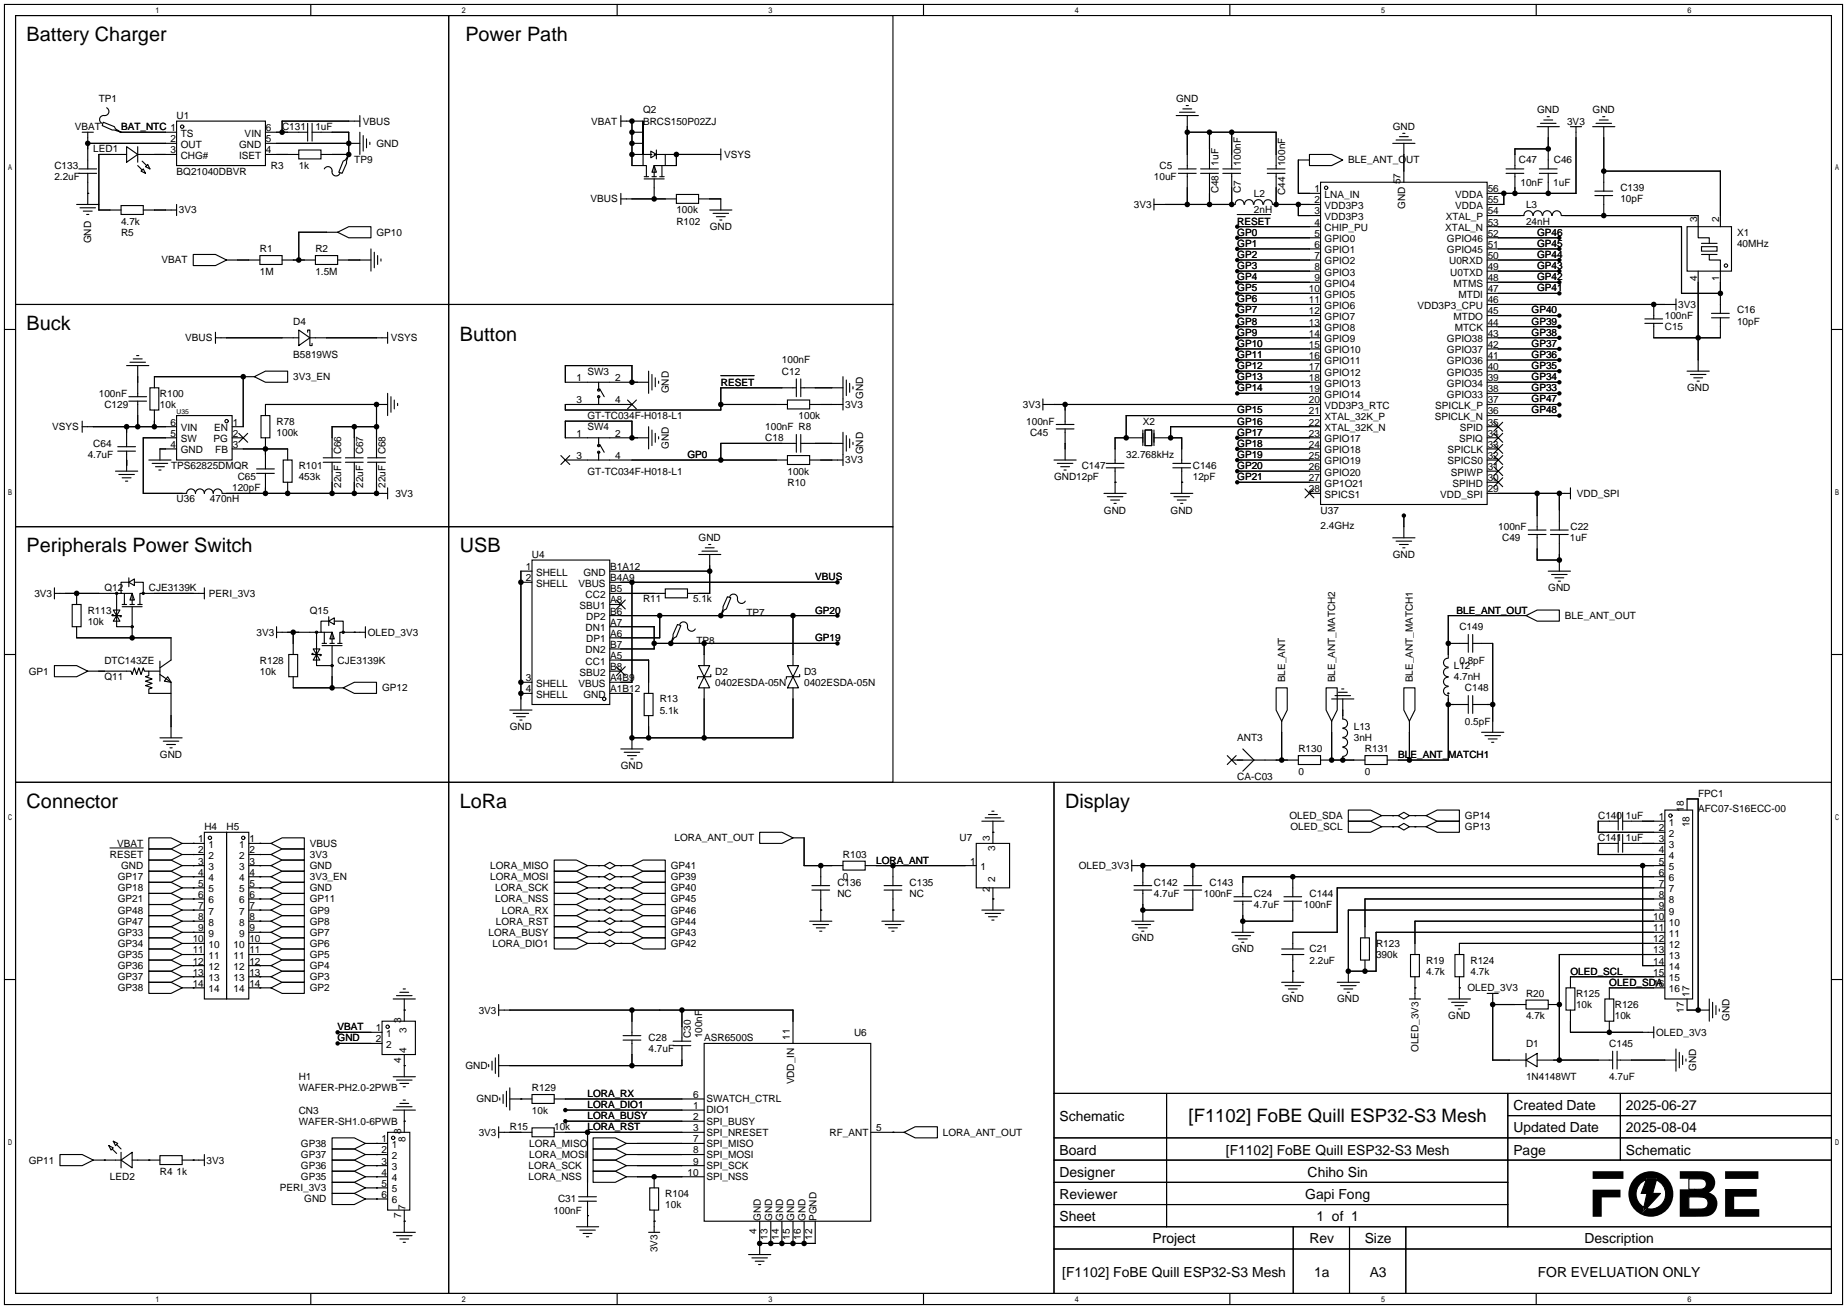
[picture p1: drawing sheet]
<svg xmlns="http://www.w3.org/2000/svg" width="422mm" height="299mm" viewBox="0 0 422 299" stroke-linecap="round" stroke-linejoin="round" font-family="sans-serif">
<defs><g id="words">
<g font-size="4.5">
<text x="6.1" y="9.4">Battery Charger</text>
<text x="106.4" y="9.4">Power Path</text>
<text x="6.1" y="75.4">Buck</text>
<text x="105.2" y="77.9">Button</text>
<text x="6.1" y="126.2">Peripherals Power Switch</text>
<text x="105.2" y="126.2">USB</text>
<text x="6.1" y="184.6">Connector</text>
<text x="105.2" y="184.6">LoRa</text>
<text x="243.6" y="184.6">Display</text>
</g>
<text font-size="4.2" x="271.8" y="256.5">[F1102] FoBE Quill ESP32-S3 Mesh</text>
<g font-size="3.2">
<text x="242.3" y="256.3">Schematic</text>
<text x="346.1" y="253.7">Created Date</text>
<text x="371.8" y="253.7">2025-06-27</text>
<text x="242.3" y="263.9">Board</text>
<text x="280.3" y="263.9">[F1102] FoBE Quill ESP32-S3 Mesh</text>
<text x="346.1" y="258.8">Updated Date</text>
<text x="346.1" y="263.9">Page</text>
<text x="371.8" y="258.8">2025-08-04</text>
<text x="371.8" y="263.9">Schematic</text>
<text x="242.3" y="269">Designer</text>
<text x="299.1" y="269">Chiho Sin</text>
<text x="242.3" y="274.1">Reviewer</text>
<text x="298.5" y="274.1">Gapi Fong</text>
<text x="242.3" y="279.1">Sheet</text>
<text x="301.1" y="279.1">1 of 1</text>
<text x="263.6" y="284.2">Project</text>
<text x="299.5" y="284.2">Rev</text>
<text x="312.1" y="284.2">Size</text>
<text x="362.4" y="284.2">Description</text>
<text x="242.9" y="291.8">[F1102] FoBE Quill ESP32-S3 Mesh</text>
<text x="300.6" y="291.8">1a</text>
<text x="313.2" y="291.8">A3</text>
<text x="351.7" y="291.8">FOR EVELUATION ONLY</text>
</g>
<g font-size="2.3">
<text x="22.6" y="23.4">TP1</text>
<text x="269" y="23.4">GND</text>
<text x="17.1" y="29.7">VBAT</text>
<text x="27.7" y="29.7">BAT_NTC 1</text>
<text x="40.4" y="27.2">U1</text>
<text x="60.8" y="30">6</text>
<text x="64.5" y="29.7">C131</text>
<text x="72.1" y="29.7">1uF</text>
<text x="83" y="28.5">VBUS</text>
<text x="135.2" y="28.5">VBAT</text>
<text x="147.1" y="25.9">Q2</text>
<text x="147.1" y="28.5">BRCS150P02ZJ</text>
<text x="318.5" y="29.7">GND</text>
<text x="351.5" y="25.9">GND</text>
<text x="358.4" y="28.5">3V3</text>
<text x="364.2" y="25.9">GND</text>
<text x="21.3" y="34.8">LED1</text>
<text x="39" y="32.5">2</text>
<text x="39" y="35.1">3</text>
<text x="41.3" y="31.2">TS</text>
<text x="41.3" y="33.8">OUT</text>
<text x="54.7" y="33.8">GND</text>
<text x="56" y="31.2">VIN</text>
<text x="60.8" y="35.1">4</text>
<text x="60.8" y="32.5">5</text>
<text x="86.1" y="33.6">GND</text>
<text x="12.4" y="38.6">C133</text>
<text x="12.4" y="41.2">2.2uF</text>
<text x="40.4" y="39.9">BQ21040DBVR</text>
<text x="41.3" y="36.3">CHG#</text>
<text x="54.7" y="36.3">ISET</text>
<text x="62" y="38.6">R3</text>
<text x="68.3" y="38.6">1k</text>
<text x="81" y="37.4">TP9</text>
<text x="165.6" y="36.1">VSYS</text>
<text x="263.9" y="41.2">10uF</text>
<text x="265.2" y="38.6">C5</text>
<text x="278.7" y="37.8" transform="rotate(-90 278.7 37.8)">1uF</text>
<text x="283.7" y="37.8" transform="rotate(-90 283.7 37.8)">100nF</text>
<text x="293.9" y="38" transform="rotate(-90 293.9 38)">100nF</text>
<text x="308.4" y="37.4">BLE_ANT_OUT</text>
<text x="347.3" y="37.4">C47</text>
<text x="355.3" y="37.4">C46</text>
<text x="135.1" y="46.3">VBUS</text>
<text x="259.3" y="47.5">3V3</text>
<text x="278.7" y="44.2" transform="rotate(-90 278.7 44.2)">C48</text>
<text x="283.7" y="44.2" transform="rotate(-90 283.7 44.2)">C7</text>
<text x="286.8" y="45">L2</text>
<text x="293.9" y="44.6" transform="rotate(-90 293.9 44.6)">C44</text>
<text x="300.6" y="43.9">1</text>
<text x="300.6" y="46.5">2</text>
<text x="302.9" y="45.2">LNA_IN</text>
<text x="302.9" y="47.8">VDD3P3</text>
<text x="320.3" y="42.1" transform="rotate(-90 320.3 42.1)">57</text>
<text x="321.3" y="47.7" transform="rotate(-90 321.3 47.7)">GND</text>
<text x="332.8" y="47.8">VDDA</text>
<text x="332.8" y="45.2">VDDA</text>
<text x="340.2" y="46.5">55</text>
<text x="340.2" y="43.9">56</text>
<text x="347.7" y="42.4">10nF</text>
<text x="349" y="47.5">L3</text>
<text x="355.2" y="42.4">1uF</text>
<text x="370.6" y="43.7">C139</text>
<text x="370.6" y="46.3">10pF</text>
<text x="27.7" y="53.9">R5</text>
<text x="27.7" y="51.3">4.7k</text>
<text x="40.9" y="48.8">3V3</text>
<text x="86.1" y="53.9">GP10</text>
<text x="154.7" y="51.3">R102</text>
<text x="154.7" y="48.8">100k</text>
<text x="162.3" y="52.6">GND</text>
<text x="283" y="51.3">RESET</text>
<text x="283" y="53.9">GP0</text>
<text x="286.8" y="48.8">2nH</text>
<text x="300.6" y="49">3</text>
<text x="300.6" y="51.6">4</text>
<text x="302.9" y="50.3">VDD3P3</text>
<text x="302.9" y="52.8">CHIP_PU</text>
<text x="330.5" y="52.8">XTAL_N</text>
<text x="330.6" y="50.3">XTAL_P</text>
<text x="340.2" y="51.6">53</text>
<text x="340.2" y="49">54</text>
<text x="349" y="51.3">24nH</text>
<text x="351.5" y="53.9">GP46</text>
<text x="388.1" y="50.8" transform="rotate(-90 388.1 50.8)">3</text>
<text x="393.2" y="50.8" transform="rotate(-90 393.2 50.8)">2</text>
<text x="397.3" y="53.9">X1</text>
<text x="20.9" y="55.6" transform="rotate(-90 20.9 55.6)">GND</text>
<text x="59.4" y="57.7">R1</text>
<text x="72.1" y="57.7">R2</text>
<text x="283" y="56.4">GP1</text>
<text x="283" y="59">GP2</text>
<text x="300.6" y="54.1">5</text>
<text x="300.6" y="56.6">6</text>
<text x="300.6" y="59.2">7</text>
<text x="302.9" y="55.4">GPIO0</text>
<text x="302.9" y="57.9">GPIO1</text>
<text x="330.9" y="57.9">GPIO45</text>
<text x="330.9" y="55.4">GPIO46</text>
<text x="340.2" y="59.2">50</text>
<text x="340.2" y="56.6">51</text>
<text x="340.2" y="54.1">52</text>
<text x="351.5" y="59">GP44</text>
<text x="351.5" y="56.4">GP45</text>
<text x="397.3" y="56.4">40MHz</text>
<text x="36.9" y="60.2">VBAT</text>
<text x="59.4" y="62.8">1M</text>
<text x="72.1" y="62.8">1.5M</text>
<text x="283" y="61.5">GP3</text>
<text x="283" y="64">GP4</text>
<text x="300.6" y="61.7">8</text>
<text x="300.6" y="64.3">9</text>
<text x="302.9" y="60.5">GPIO2</text>
<text x="302.9" y="63">GPIO3</text>
<text x="302.9" y="65.5">GPIO4</text>
<text x="331.4" y="60.5">U0RXD</text>
<text x="331.7" y="63">U0TXD</text>
<text x="332.4" y="65.5">MTMS</text>
<text x="340.2" y="64.3">48</text>
<text x="340.2" y="61.7">49</text>
<text x="351.5" y="61.5">GP43</text>
<text x="351.5" y="64">GP42</text>
<text x="388.1" y="64.3" transform="rotate(-90 388.1 64.3)">4</text>
<text x="393.2" y="64.3" transform="rotate(-90 393.2 64.3)">1</text>
<text x="283" y="66.6">GP5</text>
<text x="283" y="69.1">GP6</text>
<text x="283" y="71.7">GP7</text>
<text x="299.3" y="66.8">10</text>
<text x="299.3" y="69.3">11</text>
<text x="299.3" y="71.9">12</text>
<text x="302.9" y="68.1">GPIO5</text>
<text x="302.9" y="70.6">GPIO6</text>
<text x="324.2" y="70.6">VDD3P3_CPU</text>
<text x="333.6" y="68.1">MTDI</text>
<text x="340.2" y="71.9">45</text>
<text x="340.2" y="69.3">46</text>
<text x="340.2" y="66.8">47</text>
<text x="350.3" y="71.7">GP40</text>
<text x="351.5" y="66.6">GP41</text>
<text x="383.8" y="70.4">3V3</text>
<text x="397.3" y="71.7">C16</text>
<text x="67.1" y="74.2">D4</text>
<text x="283" y="74.2">GP8</text>
<text x="283" y="76.7">GP9</text>
<text x="299.3" y="74.4">13</text>
<text x="299.3" y="77">14</text>
<text x="302.9" y="73.2">GPIO7</text>
<text x="302.9" y="75.7">GPIO8</text>
<text x="332.4" y="73.2">MTDO</text>
<text x="332.7" y="75.7">MTCK</text>
<text x="340.2" y="77">43</text>
<text x="340.2" y="74.4">44</text>
<text x="350.3" y="74.2">GP39</text>
<text x="350.3" y="76.7">GP38</text>
<text x="380.7" y="75.5">C15</text>
<text x="380.7" y="72.9">100nF</text>
<text x="397.3" y="74.2">10pF</text>
<text x="42.4" y="78">VBUS</text>
<text x="67.1" y="81.8">B5819WS</text>
<text x="89.4" y="78">VSYS</text>
<text x="178.8" y="83.1">100nF</text>
<text x="283" y="79.3">GP10</text>
<text x="283" y="81.8">GP11</text>
<text x="299.3" y="79.5">15</text>
<text x="299.3" y="82">16</text>
<text x="302.9" y="78.2">GPIO9</text>
<text x="302.9" y="80.8">GPIO10</text>
<text x="302.9" y="83.3">GPIO11</text>
<text x="330.9" y="83.3">GPIO36</text>
<text x="330.9" y="80.8">GPIO37</text>
<text x="330.9" y="78.2">GPIO38</text>
<text x="340.2" y="82">41</text>
<text x="340.2" y="79.5">42</text>
<text x="350.3" y="81.8">GP36</text>
<text x="350.3" y="79.3">GP37</text>
<text x="67.1" y="86.9">3V3_EN</text>
<text x="131.8" y="87.1">1</text>
<text x="134.4" y="85.6">SW3</text>
<text x="140.7" y="87.1">2</text>
<text x="152.9" y="89.9" transform="rotate(-90 152.9 89.9)">GND</text>
<text x="164.8" y="88.2">RESET</text>
<text x="178.8" y="85.6">C12</text>
<text x="283" y="84.4">GP12</text>
<text x="283" y="86.9">GP13</text>
<text x="283" y="89.4">GP14</text>
<text x="299.3" y="84.6">17</text>
<text x="299.3" y="87.1">18</text>
<text x="299.3" y="89.7">19</text>
<text x="302.9" y="85.9">GPIO12</text>
<text x="302.9" y="88.4">GPIO13</text>
<text x="330.9" y="88.4">GPIO34</text>
<text x="330.9" y="85.9">GPIO35</text>
<text x="340.2" y="89.7">38</text>
<text x="340.2" y="87.1">39</text>
<text x="340.2" y="84.6">40</text>
<text x="350.3" y="89.4">GP33</text>
<text x="350.3" y="86.9">GP34</text>
<text x="350.3" y="84.4">GP35</text>
<text x="385.8" y="89.4">GND</text>
<text x="22.6" y="90.7">100nF</text>
<text x="23.9" y="93.2">C129</text>
<text x="36.6" y="90.7">R100</text>
<text x="36.6" y="93.2">10k</text>
<text x="131.8" y="92.2">3</text>
<text x="134.4" y="95.8">GT-TC034F-H018-L1</text>
<text x="140.7" y="92.2">4</text>
<text x="182.6" y="95.8">100k</text>
<text x="193.3" y="93.2">3V3</text>
<text x="197.4" y="91.2" transform="rotate(-90 197.4 91.2)">GND</text>
<text x="233.9" y="93.2">3V3</text>
<text x="283" y="94.5">GP15</text>
<text x="299.3" y="92.2">20</text>
<text x="299.3" y="94.7">21</text>
<text x="302.9" y="90.9">GPIO14</text>
<text x="302.9" y="93.5">VDD3P3_RTC</text>
<text x="328.2" y="93.5">SPICLK_P</text>
<text x="330.9" y="90.9">GPIO33</text>
<text x="340.2" y="94.7">36</text>
<text x="340.2" y="92.2">37</text>
<text x="350.3" y="94.5">GP48</text>
<text x="350.3" y="92">GP47</text>
<text x="11.9" y="98.3">VSYS</text>
<text x="39" y="99.8">5</text>
<text x="39" y="97.3">6</text>
<text x="41.3" y="101.1">SW</text>
<text x="41.3" y="98.6">VIN</text>
<text x="48.8" y="101.1">PG</text>
<text x="49" y="98.6">EN</text>
<text x="53.2" y="97.3">1</text>
<text x="53.2" y="99.8">2</text>
<text x="63.2" y="97.1">R78</text>
<text x="63.2" y="99.6">100k</text>
<text x="131.8" y="99.8">1</text>
<text x="134.4" y="98.3">SW4</text>
<text x="140.7" y="99.8">2</text>
<text x="175" y="100.9">C18</text>
<text x="175" y="98.3">100nF R8</text>
<text x="234.7" y="97.1">100nF</text>
<text x="235.6" y="99.6">C45</text>
<text x="261.4" y="97.1">X2</text>
<text x="283" y="97.1">GP16</text>
<text x="283" y="99.6">GP17</text>
<text x="299.3" y="97.3">22</text>
<text x="299.3" y="99.8">23</text>
<text x="302.9" y="96">XTAL_32K_P</text>
<text x="302.9" y="98.6">XTAL_32K_N</text>
<text x="302.9" y="101.1">GPIO17</text>
<text x="328.1" y="96">SPICLK_N</text>
<text x="333.7" y="101.1">SPIQ</text>
<text x="333.8" y="98.6">SPID</text>
<text x="340.2" y="99.8">34</text>
<text x="340.2" y="97.3">35</text>
<text x="20.1" y="104.7">4.7uF</text>
<text x="21.3" y="102.1">C64</text>
<text x="39" y="102.4">4</text>
<text x="39.1" y="107.2">TPS62825DMQR</text>
<text x="41.3" y="103.6">GND</text>
<text x="49.2" y="103.6">FB</text>
<text x="53.2" y="102.4">3</text>
<text x="68.3" y="107.2">R101</text>
<text x="78" y="103.9" transform="rotate(-90 78 103.9)">C66</text>
<text x="83.1" y="103.9" transform="rotate(-90 83.1 103.9)">C67</text>
<text x="88.2" y="103.9" transform="rotate(-90 88.2 103.9)">C68</text>
<text x="131.8" y="104.9">3</text>
<text x="140.7" y="104.9">4</text>
<text x="152.9" y="102.6" transform="rotate(-90 152.9 102.6)">GND</text>
<text x="157.2" y="104.7">GP0</text>
<text x="193.3" y="105.9">3V3</text>
<text x="197.4" y="103.9" transform="rotate(-90 197.4 103.9)">GND</text>
<text x="247.4" y="107.2">C147</text>
<text x="257.6" y="104.7">32.768kHz</text>
<text x="272.8" y="107.2">C146</text>
<text x="283" y="107.2">GP20</text>
<text x="283" y="104.7">GP19</text>
<text x="283" y="102.1">GP18</text>
<text x="299.3" y="102.4">24</text>
<text x="299.3" y="104.9">25</text>
<text x="299.3" y="107.4">26</text>
<text x="302.9" y="103.6">GPIO18</text>
<text x="302.9" y="106.2">GPIO19</text>
<text x="331" y="106.2">SPICS0</text>
<text x="331" y="103.6">SPICLK</text>
<text x="340.2" y="107.4">31</text>
<text x="340.2" y="104.9">32</text>
<text x="340.2" y="102.4">33</text>
<text x="53.1" y="112.3">120pF</text>
<text x="54.4" y="109.8">C65</text>
<text x="68.3" y="109.8">453k</text>
<text x="78" y="111.5" transform="rotate(-90 78 111.5)">22uF</text>
<text x="83.1" y="111.5" transform="rotate(-90 83.1 111.5)">22uF</text>
<text x="88.2" y="111.5" transform="rotate(-90 88.2 111.5)">22uF</text>
<text x="90.4" y="113.6">3V3</text>
<text x="134.4" y="108.5">GT-TC034F-H018-L1</text>
<text x="180.1" y="111">R10</text>
<text x="180.1" y="108.5">100k</text>
<text x="241" y="109.8">GND12pF</text>
<text x="272.8" y="109.8">12pF</text>
<text x="283" y="109.8">GP21</text>
<text x="299.3" y="110">27</text>
<text x="299.3" y="112.5">28</text>
<text x="302.9" y="108.7">GPIO20</text>
<text x="302.9" y="111.3">GP1O21</text>
<text x="302.9" y="113.8">SPICS1</text>
<text x="329.4" y="113.8">VDD_SPI</text>
<text x="331.8" y="108.7">SPIWP</text>
<text x="332.2" y="111.3">SPIHD</text>
<text x="340.2" y="112.5">29</text>
<text x="340.2" y="110">30</text>
<text x="360.6" y="113.6">VDD_SPI</text>
<text x="40.4" y="114.8">U36</text>
<text x="48" y="114.8">470nH</text>
<text x="252.5" y="117.4">GND</text>
<text x="267.7" y="117.4">GND</text>
<text x="302" y="117.4">U37</text>
<text x="159.8" y="123.7">GND</text>
<text x="302" y="120.9">2.4GHz</text>
<text x="342.6" y="121.2">100nF</text>
<text x="343.5" y="123.7">C49</text>
<text x="359" y="123.7">1uF</text>
<text x="359.2" y="121.2">C22</text>
<text x="120.3" y="130.3">1</text>
<text x="121.7" y="127.5">U4</text>
<text x="122.6" y="131.6">SHELL</text>
<text x="133.4" y="131.6">GND</text>
<text x="139.6" y="130.3">B1A12</text>
<text x="318.5" y="127.5">GND</text>
<text x="7.9" y="136.4">3V3</text>
<text x="23.9" y="135.2">Q12</text>
<text x="34" y="135.2">CJE3139K</text>
<text x="47.7" y="136.4">PERI_3V3</text>
<text x="120.3" y="132.8">2</text>
<text x="122.6" y="134.1">SHELL</text>
<text x="132.3" y="134.1">VBUS</text>
<text x="133.9" y="136.7">CC2</text>
<text x="139.6" y="132.8">B4A9</text>
<text x="139.6" y="135.4">B5</text>
<text x="139.6" y="137.9">A8</text>
<text x="147.1" y="137.7">R11</text>
<text x="158.5" y="137.7">5.1k</text>
<text x="186.4" y="132.6">VBUS</text>
<text x="354.1" y="135.2">GND</text>
<text x="20.1" y="140.2">R113</text>
<text x="20.1" y="142.8">10k</text>
<text x="70.9" y="140.2">Q15</text>
<text x="132.5" y="139.2">SBU1</text>
<text x="134.1" y="141.7">DP2</text>
<text x="139.6" y="140.5">B6</text>
<text x="139.6" y="143">A7</text>
<text x="170.7" y="140.7">TP7</text>
<text x="186.4" y="140.2">GP20</text>
<text x="333.1" y="140.2">BLE_ANT_OUT</text>
<text x="357.9" y="141.5">BLE_ANT_OUT</text>
<text x="58.7" y="145.3">3V3</text>
<text x="84.1" y="145.3">OLED_3V3</text>
<text x="133.9" y="144.3">DN1</text>
<text x="133.9" y="149.4">DN2</text>
<text x="134.1" y="146.8">DP1</text>
<text x="139.6" y="145.5">A6</text>
<text x="139.6" y="148.1">B7</text>
<text x="159.3" y="147.1">TP8</text>
<text x="186.4" y="146.6">GP19</text>
<text x="333.8" y="144">C149</text>
<text x="6.6" y="154.2">GP1</text>
<text x="23.9" y="155.5">Q11</text>
<text x="23.9" y="151.7">DTC143ZE</text>
<text x="59.4" y="151.7">R128</text>
<text x="59.4" y="154.2">10k</text>
<text x="77.2" y="151.7">CJE3139K</text>
<text x="120.3" y="155.7">3</text>
<text x="132.5" y="154.4">SBU2</text>
<text x="133.9" y="151.9">CC1</text>
<text x="139.6" y="150.6">A5</text>
<text x="139.6" y="153.2">B8</text>
<text x="139.6" y="155.7">A4B9</text>
<text x="163.6" y="154.2">D2</text>
<text x="183.9" y="154.2">D3</text>
<text x="293.9" y="156" transform="rotate(-90 293.9 156)">BLE_ANT</text>
<text x="305.3" y="156" transform="rotate(-90 305.3 156)">BLE_ANT_MATCH2</text>
<text x="323.1" y="156" transform="rotate(-90 323.1 156)">BLE_ANT_MATCH1</text>
<text x="332.5" y="152.9">L12</text>
<text x="332.5" y="155.5">4.7nH</text>
<text x="333.8" y="151.7">0.8pF</text>
<text x="87.4" y="158">GP12</text>
<text x="120.3" y="158.2">4</text>
<text x="122.6" y="159.5">SHELL</text>
<text x="122.6" y="157">SHELL</text>
<text x="132.3" y="157">VBUS</text>
<text x="133.4" y="159.5">GND</text>
<text x="139.6" y="158.2">A1B12</text>
<text x="150.9" y="160.6">R13</text>
<text x="163.6" y="156.7">0402ESDA-05N</text>
<text x="183.9" y="156.7">0402ESDA-05N</text>
<text x="335" y="158">C148</text>
<text x="116.6" y="166.9">GND</text>
<text x="150.9" y="163.1">5.1k</text>
<text x="309.6" y="166.9">L13</text>
<text x="335" y="165.6">0.5pF</text>
<text x="36.6" y="173.3">GND</text>
<text x="283" y="169.4">ANT3</text>
<text x="296.9" y="172">R130</text>
<text x="309.6" y="169.4">3nH</text>
<text x="312.2" y="172">R131</text>
<text x="319.8" y="173.3">BLE_ANT_MATCH1</text>
<text x="142" y="175.8">GND</text>
<text x="283" y="178.3">CA-C03</text>
<text x="296.9" y="177.1">0</text>
<text x="312.2" y="177.1">0</text>
<text x="385.1" y="185.5" transform="rotate(-90 385.1 185.5)">18</text>
<text x="388.4" y="182.1">FPC1</text>
<text x="388.4" y="185.7">AFC07-S16ECC-00</text>
<text x="46.7" y="189.8">H4</text>
<text x="51.8" y="189.8">H5</text>
<text x="294.9" y="187.2">OLED_SDA</text>
<text x="295.1" y="189.8">OLED_SCL</text>
<text x="335" y="189.8">GP13</text>
<text x="335" y="187.2">GP14</text>
<text x="365.5" y="187.2">C140</text>
<text x="371.9" y="187.2">1uF</text>
<text x="379.3" y="187.5">1</text>
<text x="379.3" y="190">2</text>
<text x="381.7" y="188.7">1</text>
<text x="381.7" y="191.3">2</text>
<text x="386.4" y="189.1" transform="rotate(-90 386.4 189.1)">18</text>
<text x="25.1" y="196.1">RESET</text>
<text x="26.8" y="193.6">VBAT</text>
<text x="45.3" y="192.5">1</text>
<text x="45.3" y="195.1">2</text>
<text x="45.3" y="197.6">3</text>
<text x="47.7" y="193.8">1</text>
<text x="47.7" y="196.3">2</text>
<text x="54.7" y="193.8">1</text>
<text x="54.7" y="196.3">2</text>
<text x="57" y="192.5">1</text>
<text x="57" y="195.1">2</text>
<text x="57" y="197.6">3</text>
<text x="70.9" y="193.6">VBUS</text>
<text x="70.9" y="196.1">3V3</text>
<text x="154.3" y="192.3">LORA_ANT_OUT</text>
<text x="192.8" y="196.1">R103</text>
<text x="200.4" y="197.4">LORA_ANT</text>
<text x="219.5" y="192.3">U7</text>
<text x="221.9" y="197.6">1</text>
<text x="226.3" y="192.2" transform="rotate(-90 226.3 192.2)">3</text>
<text x="227.6" y="194.5" transform="rotate(-90 227.6 194.5)">3</text>
<text x="365.5" y="192.3">C141</text>
<text x="371.9" y="192.3">1uF</text>
<text x="379.3" y="192.5">3</text>
<text x="379.3" y="195.1">4</text>
<text x="379.3" y="197.6">5</text>
<text x="381.7" y="193.8">3</text>
<text x="381.7" y="196.3">4</text>
<text x="26.9" y="203.7">GP18</text>
<text x="26.9" y="201.2">GP17</text>
<text x="27.7" y="198.7">GND</text>
<text x="45.3" y="200.2">4</text>
<text x="45.3" y="202.7">5</text>
<text x="47.7" y="198.9">3</text>
<text x="47.7" y="201.4">4</text>
<text x="47.7" y="204">5</text>
<text x="54.7" y="198.9">3</text>
<text x="54.7" y="201.4">4</text>
<text x="54.7" y="204">5</text>
<text x="57" y="200.2">4</text>
<text x="57" y="202.7">5</text>
<text x="70.9" y="198.7">GND</text>
<text x="70.9" y="201.2">3V3_EN</text>
<text x="70.9" y="203.7">GND</text>
<text x="112.1" y="198.7">LORA_MISO</text>
<text x="112.1" y="201.2">LORA_MOSI</text>
<text x="113.3" y="203.7">LORA_SCK</text>
<text x="153.4" y="198.7">GP41</text>
<text x="153.4" y="201.2">GP39</text>
<text x="153.4" y="203.7">GP40</text>
<text x="191.5" y="202.5">C136</text>
<text x="192.8" y="201.2">0</text>
<text x="208" y="202.5">C135</text>
<text x="224.2" y="198.9">1</text>
<text x="226.3" y="203.9" transform="rotate(-90 226.3 203.9)">2</text>
<text x="227.6" y="201.5" transform="rotate(-90 227.6 201.5)">2</text>
<text x="246.7" y="198.7">OLED_3V3</text>
<text x="263.9" y="202.5">C142</text>
<text x="276.6" y="202.5">C143</text>
<text x="379.3" y="200.2">6</text>
<text x="379.3" y="202.7">7</text>
<text x="381.7" y="198.9">5</text>
<text x="381.7" y="201.4">6</text>
<text x="381.7" y="204">7</text>
<text x="26.9" y="208.8">GP48</text>
<text x="26.9" y="206.3">GP21</text>
<text x="45.3" y="205.2">6</text>
<text x="45.3" y="207.8">7</text>
<text x="47.7" y="206.5">6</text>
<text x="47.7" y="209">7</text>
<text x="54.7" y="206.5">6</text>
<text x="54.7" y="209">7</text>
<text x="57" y="205.2">6</text>
<text x="57" y="207.8">7</text>
<text x="70.9" y="208.8">GP9</text>
<text x="70.9" y="206.3">GP11</text>
<text x="113.3" y="206.3">LORA_NSS</text>
<text x="114.8" y="208.8">LORA_RX</text>
<text x="153.4" y="206.3">GP45</text>
<text x="153.4" y="208.8">GP46</text>
<text x="191.5" y="205">NC</text>
<text x="208" y="205">NC</text>
<text x="263.9" y="205">4.7uF</text>
<text x="275.3" y="205">100nF</text>
<text x="286.8" y="205">C24</text>
<text x="286.8" y="207.5">4.7uF</text>
<text x="298.2" y="207.5">100nF</text>
<text x="299.5" y="205">C144</text>
<text x="379.3" y="205.2">8</text>
<text x="379.3" y="207.8">9</text>
<text x="381.7" y="206.5">8</text>
<text x="381.7" y="209">9</text>
<text x="26.9" y="213.9">GP33</text>
<text x="26.9" y="211.4">GP47</text>
<text x="44.1" y="215.4">10</text>
<text x="45.3" y="210.3">8</text>
<text x="45.3" y="212.9">9</text>
<text x="47.7" y="211.6">8</text>
<text x="47.7" y="214.1">9</text>
<text x="54.7" y="211.6">8</text>
<text x="54.7" y="214.1">9</text>
<text x="57" y="210.3">8</text>
<text x="57" y="212.9">9</text>
<text x="57" y="215.4">10</text>
<text x="70.9" y="213.9">GP7</text>
<text x="70.9" y="211.4">GP8</text>
<text x="111.7" y="213.9">LORA_BUSY</text>
<text x="113.4" y="211.4">LORA_RST</text>
<text x="153.4" y="211.4">GP44</text>
<text x="153.4" y="213.9">GP43</text>
<text x="258.8" y="215.2">GND</text>
<text x="378.1" y="210.3">10</text>
<text x="378.1" y="212.9">11</text>
<text x="378.1" y="215.4">12</text>
<text x="381.7" y="211.6">10</text>
<text x="381.7" y="214.1">11</text>
<text x="26.9" y="221.5">GP36</text>
<text x="26.9" y="219">GP35</text>
<text x="26.9" y="216.4">GP34</text>
<text x="44.1" y="217.9">11</text>
<text x="44.1" y="220.5">12</text>
<text x="47.7" y="216.7">10</text>
<text x="47.7" y="219.2">11</text>
<text x="47.7" y="221.7">12</text>
<text x="53.4" y="216.7">10</text>
<text x="53.4" y="219.2">11</text>
<text x="53.4" y="221.7">12</text>
<text x="57" y="217.9">11</text>
<text x="57" y="220.5">12</text>
<text x="70.9" y="221.5">GP4</text>
<text x="70.9" y="219">GP5</text>
<text x="70.9" y="216.4">GP6</text>
<text x="112.6" y="216.4">LORA_DIO1</text>
<text x="153.4" y="216.4">GP42</text>
<text x="281.7" y="217.7">GND</text>
<text x="299.5" y="217.7">C21</text>
<text x="299.5" y="220.2">2.2uF</text>
<text x="314.7" y="216.4">R123</text>
<text x="314.7" y="219">390k</text>
<text x="326.1" y="220.2">R19</text>
<text x="336.3" y="220.2">R124</text>
<text x="378.1" y="217.9">13</text>
<text x="378.1" y="220.5">14</text>
<text x="381.7" y="216.7">12</text>
<text x="381.7" y="219.2">13</text>
<text x="381.7" y="221.7">14</text>
<text x="26.9" y="226.6">GP38</text>
<text x="26.9" y="224.1">GP37</text>
<text x="44.1" y="223">13</text>
<text x="44.1" y="225.6">14</text>
<text x="47.7" y="224.3">13</text>
<text x="47.7" y="226.8">14</text>
<text x="53.4" y="224.3">13</text>
<text x="53.4" y="226.8">14</text>
<text x="57" y="223">13</text>
<text x="57" y="225.6">14</text>
<text x="70.9" y="226.6">GP2</text>
<text x="70.9" y="224.1">GP3</text>
<text x="326.1" y="222.8">4.7k</text>
<text x="335.6" y="226.6">OLED_3V3</text>
<text x="336.3" y="222.8">4.7k</text>
<text x="349" y="227.9">R20</text>
<text x="359.2" y="222.8">OLED_SCL</text>
<text x="360.4" y="227.9">R125</text>
<text x="368" y="225.3">OLED_SDA</text>
<text x="378.1" y="223">15</text>
<text x="378.1" y="225.6">16</text>
<text x="381.7" y="224.3">15</text>
<text x="381.7" y="226.8">16</text>
<text x="386.4" y="227.9" transform="rotate(-90 386.4 227.9)">17</text>
<text x="91.7" y="233.8" transform="rotate(-90 91.7 233.8)">3</text>
<text x="109.5" y="231.7">3V3</text>
<text x="293.1" y="229.1">GND</text>
<text x="305.8" y="229.1">GND</text>
<text x="331.2" y="232.9">GND</text>
<text x="349" y="232.9">4.7k</text>
<text x="360.4" y="230.4">10k</text>
<text x="369.3" y="230.4">R126</text>
<text x="369.3" y="232.9">10k</text>
<text x="385.1" y="231.5" transform="rotate(-90 385.1 231.5)">17</text>
<text x="395.5" y="233.4" transform="rotate(-90 395.5 233.4)">GND</text>
<text x="77.2" y="235.5">VBAT</text>
<text x="77.2" y="238">GND</text>
<text x="86" y="235.7">1</text>
<text x="86" y="238.3">2</text>
<text x="88.3" y="237">1</text>
<text x="88.3" y="239.5">2</text>
<text x="93" y="236.1" transform="rotate(-90 93 236.1)">3</text>
<text x="148.3" y="238">C28</text>
<text x="158" y="237.2" transform="rotate(-90 158 237.2)">C30</text>
<text x="160.6" y="237.4" transform="rotate(-90 160.6 237.4)">100nF</text>
<text x="161" y="238">ASR6500S</text>
<text x="180.6" y="237.7" transform="rotate(-90 180.6 237.7)">11</text>
<text x="195.3" y="236.8">U6</text>
<text x="349" y="239.3">D1</text>
<text x="368" y="239.3">C145</text>
<text x="378.8" y="236.8">OLED_3V3</text>
<text x="91.7" y="242.9" transform="rotate(-90 91.7 242.9)">4</text>
<text x="93" y="240.6" transform="rotate(-90 93 240.6)">4</text>
<text x="106.4" y="244.4">GND</text>
<text x="148.3" y="240.6">4.7uF</text>
<text x="324.4" y="240.5" transform="rotate(-90 324.4 240.5)">OLED_3V3</text>
<text x="387.9" y="244.9" transform="rotate(-90 387.9 244.9)">GND</text>
<text x="68.3" y="246.9">H1</text>
<text x="68.3" y="249.5">WAFER-PH2.0-2PWB</text>
<text x="109" y="252">GND</text>
<text x="121.7" y="249.5">R129</text>
<text x="134.4" y="250.7">LORA_RX</text>
<text x="158.5" y="251">6</text>
<text x="161.5" y="252">SWATCH_CTRL</text>
<text x="181.6" y="247.9" transform="rotate(-90 181.6 247.9)">VDD_IN</text>
<text x="349" y="246.9">1N4148WT</text>
<text x="368" y="246.9">4.7uF</text>
<text x="68.3" y="254.5">CN3</text>
<text x="68.3" y="257.1">WAFER-SH1.0-6PWB</text>
<text x="121.7" y="254.5">10k</text>
<text x="134.4" y="255.8">LORA_BUSY</text>
<text x="134.4" y="253.3">LORA_DIO1</text>
<text x="158.5" y="253.5">1</text>
<text x="158.5" y="256">2</text>
<text x="161.5" y="254.5">DIO1</text>
<text x="161.5" y="257.1">SPI_BUSY</text>
<text x="68.8" y="262.2">GP38</text>
<text x="87.2" y="261.1">1</text>
<text x="87.2" y="263.7">2</text>
<text x="89.6" y="262.4">1</text>
<text x="91.7" y="259.3" transform="rotate(-90 91.7 259.3)">8</text>
<text x="92.7" y="261.1" transform="rotate(-90 92.7 261.1)">8</text>
<text x="109.5" y="259.6">3V3</text>
<text x="116.6" y="258.3">R15</text>
<text x="121" y="262.2">LORA_MISO</text>
<text x="126.7" y="258.3">10k</text>
<text x="134.4" y="258.3">LORA_RST</text>
<text x="158.5" y="258.6">3</text>
<text x="158.5" y="261.1">7</text>
<text x="158.5" y="263.7">8</text>
<text x="161.5" y="259.6">SPI_NRESET</text>
<text x="161.5" y="262.1">SPI_MISO</text>
<text x="189.7" y="259.6">RF_ANT</text>
<text x="200.4" y="258.6">5</text>
<text x="215.6" y="259.6">LORA_ANT_OUT</text>
<text x="6.6" y="266">GP11</text>
<text x="25.1" y="269.8">LED2</text>
<text x="36.6" y="268.5">R4</text>
<text x="40.4" y="268.5">1k</text>
<text x="47.2" y="266">3V3</text>
<text x="68.8" y="264.7">GP37</text>
<text x="68.8" y="267.2">GP36</text>
<text x="68.8" y="269.8">GP35</text>
<text x="87.2" y="266.2">3</text>
<text x="87.2" y="268.7">4</text>
<text x="89.6" y="264.9">2</text>
<text x="89.6" y="267.5">3</text>
<text x="120.9" y="267.2">LORA_SCK</text>
<text x="120.9" y="269.8">LORA_NSS</text>
<text x="121" y="264.7">LORA_MOSI</text>
<text x="157.2" y="268.7">10</text>
<text x="158.5" y="266.2">9</text>
<text x="161.5" y="264.7">SPI_MOSI</text>
<text x="161.5" y="267.2">SPI_SCK</text>
<text x="161.5" y="269.8">SPI_NSS</text>
<text x="64" y="272.3">PERI_3V3</text>
<text x="69.6" y="274.9">GND</text>
<text x="87.2" y="271.3">5</text>
<text x="87.2" y="273.8">6</text>
<text x="89.6" y="270">4</text>
<text x="89.6" y="272.5">5</text>
<text x="89.6" y="275.1">6</text>
<text x="127.6" y="274.9">C31</text>
<text x="152.1" y="273.6">R104</text>
<text x="91.7" y="278.4" transform="rotate(-90 91.7 278.4)">7</text>
<text x="92.7" y="276.6" transform="rotate(-90 92.7 276.6)">7</text>
<text x="126.6" y="277.4">100nF</text>
<text x="152.1" y="276.1">10k</text>
<text x="174" y="279.1" transform="rotate(-90 174 279.1)">GND</text>
<text x="176.6" y="279.1" transform="rotate(-90 176.6 279.1)">GND</text>
<text x="179.1" y="279.1" transform="rotate(-90 179.1 279.1)">GND</text>
<text x="181.6" y="279.1" transform="rotate(-90 181.6 279.1)">GND</text>
<text x="184.2" y="279.1" transform="rotate(-90 184.2 279.1)">GND</text>
<text x="186.7" y="279.1" transform="rotate(-90 186.7 279.1)">PGND</text>
<text x="150.4" y="286.3" transform="rotate(-90 150.4 286.3)">3V3</text>
<text x="173" y="282.2" transform="rotate(-90 173 282.2)">4</text>
<text x="175.5" y="283.4" transform="rotate(-90 175.5 283.4)">13</text>
<text x="178.1" y="283.4" transform="rotate(-90 178.1 283.4)">14</text>
<text x="180.6" y="283.4" transform="rotate(-90 180.6 283.4)">15</text>
<text x="183.2" y="283.4" transform="rotate(-90 183.2 283.4)">16</text>
<text x="185.7" y="283.4" transform="rotate(-90 185.7 283.4)">12</text>
</g>
<text font-size="1.5" x="40.4" y="94.7">U35</text>
</g></defs>
<g fill="#000">
<path d="M364.2 271.9h6.4v1.8h-4.3v4.4h-2.1zM364.2 267.7h7.1v1.8h-7.1zM376.7 269.3h2.2l-.9 3.5h1.8l-4.1 4.4 1-4.4h-1.4zM394.5 271.8h7.3v1.7h-5.2v2.9h5.7v1.7h-7.8zM394.5 267.7h7.6v1.8h-7.6z"/>
<path d="M372.4 272.9a5.2 5.2 0 0 0 10.3 0 5.2 5.2 0 0 0-10.3 0zM375 270.6l1.5-1 .2-.3h2.2l-.1 .4a3.4 3.4 0 0 1 2 4.3 3.4 3.4 0 0 1-4.2 2.2l-.9 1 .2-1.2a3.5 3.5 0 0 1-.9-5.4z"/>
<path d="M384.2 267.7v1.7l4.4 .1a1.26 1.26 0 0 1 1.6 1.2 1.26 1.26 0 0 1-1.6 1.1l-4.4 .1v6.2h3.5a7.2 7.2 0 0 0 3.9-.5 2.97 2.97 0 0 0 .7-4.1l-.5-.4-1-.5a2.6 2.6 0 0 0 1.3-3.2 2.6 2.6 0 0 0-3-1.7zM386.2 273.6h1.7a2.43 2.43 0 0 1 2.6 .9v1.2l-.6 .5-3.7 .2z"/>
<circle cx="20.1" cy="32.8" r=".63"/>
<circle cx="64.5" cy="30.2" r=".63"/>
<circle cx="79.8" cy="32.8" r=".63"/>
<circle cx="79.8" cy="35.3" r=".63"/>
<circle cx="144.5" cy="32.8" r=".63"/>
<circle cx="144.5" cy="30.2" r=".63"/>
<circle cx="144.5" cy="35.3" r=".63"/>
<circle cx="144.5" cy="27.7" r=".63"/>
<circle cx="154.7" cy="35.3" r=".63"/>
<circle cx="271.5" cy="30.2" r=".63"/>
<circle cx="276.6" cy="30.2" r=".63"/>
<circle cx="281.7" cy="30.2" r=".63"/>
<circle cx="354.1" cy="34" r=".63"/>
<circle cx="366.8" cy="39.1" r=".63"/>
<circle cx="68.3" cy="59.4" r=".63"/>
<circle cx="149.6" cy="45.5" r=".63"/>
<circle cx="271.5" cy="46.7" r=".63"/>
<circle cx="276.6" cy="46.7" r=".63"/>
<circle cx="281.7" cy="46.7" r=".63"/>
<circle cx="283" cy="56.9" r=".51"/>
<circle cx="283" cy="54.4" r=".51"/>
<circle cx="283" cy="59.4" r=".51"/>
<circle cx="283" cy="51.8" r=".51"/>
<circle cx="291.8" cy="46.7" r=".63"/>
<circle cx="296.9" cy="46.7" r=".63"/>
<circle cx="343.9" cy="44.2" r=".63"/>
<circle cx="346.5" cy="44.2" r=".63"/>
<circle cx="354.1" cy="44.2" r=".63"/>
<circle cx="356.6" cy="56.9" r=".51"/>
<circle cx="356.6" cy="59.4" r=".51"/>
<circle cx="356.6" cy="54.4" r=".51"/>
<circle cx="366.8" cy="49.3" r=".63"/>
<circle cx="283" cy="74.7" r=".51"/>
<circle cx="283" cy="62" r=".51"/>
<circle cx="283" cy="79.8" r=".51"/>
<circle cx="283" cy="69.6" r=".51"/>
<circle cx="283" cy="67.1" r=".51"/>
<circle cx="283" cy="72.1" r=".51"/>
<circle cx="283" cy="64.5" r=".51"/>
<circle cx="283" cy="77.2" r=".51"/>
<circle cx="356.6" cy="62" r=".51"/>
<circle cx="356.6" cy="74.7" r=".51"/>
<circle cx="356.6" cy="67.1" r=".51"/>
<circle cx="356.6" cy="72.1" r=".51"/>
<circle cx="356.6" cy="79.8" r=".51"/>
<circle cx="356.6" cy="77.2" r=".51"/>
<circle cx="356.6" cy="64.5" r=".51"/>
<circle cx="378.2" cy="69.6" r=".63"/>
<circle cx="388.4" cy="77.2" r=".63"/>
<circle cx="393.4" cy="67.1" r=".63"/>
<circle cx="29" cy="97.5" r=".63"/>
<circle cx="31.5" cy="97.5" r=".63"/>
<circle cx="35.3" cy="97.5" r=".63"/>
<circle cx="55.6" cy="86.1" r=".63"/>
<circle cx="81" cy="97.5" r=".63"/>
<circle cx="86.1" cy="97.5" r=".63"/>
<circle cx="86.1" cy="92.5" r=".63"/>
<circle cx="144.5" cy="87.4" r=".63"/>
<circle cx="164.8" cy="92.5" r=".63"/>
<circle cx="243.6" cy="92.5" r=".63"/>
<circle cx="283" cy="87.4" r=".51"/>
<circle cx="283" cy="82.3" r=".51"/>
<circle cx="283" cy="84.8" r=".51"/>
<circle cx="283" cy="89.9" r=".51"/>
<circle cx="356.6" cy="87.4" r=".51"/>
<circle cx="356.6" cy="84.8" r=".51"/>
<circle cx="356.6" cy="82.3" r=".51"/>
<circle cx="356.6" cy="92.5" r=".51"/>
<circle cx="356.6" cy="95" r=".51"/>
<circle cx="356.6" cy="89.9" r=".51"/>
<circle cx="60.7" cy="102.6" r=".63"/>
<circle cx="60.7" cy="112.8" r=".63"/>
<circle cx="65.8" cy="112.8" r=".63"/>
<circle cx="75.9" cy="112.8" r=".63"/>
<circle cx="81" cy="112.8" r=".63"/>
<circle cx="86.1" cy="112.8" r=".63"/>
<circle cx="144.5" cy="100.1" r=".63"/>
<circle cx="164.8" cy="105.2" r=".63"/>
<circle cx="257.6" cy="100.1" r=".63"/>
<circle cx="267.7" cy="100.1" r=".63"/>
<circle cx="283" cy="100.1" r=".51"/>
<circle cx="283" cy="107.7" r=".51"/>
<circle cx="283" cy="110.2" r=".51"/>
<circle cx="283" cy="105.2" r=".51"/>
<circle cx="283" cy="102.6" r=".51"/>
<circle cx="321.1" cy="117.9" r=".51"/>
<circle cx="351.5" cy="112.8" r=".63"/>
<circle cx="356.6" cy="112.8" r=".63"/>
<circle cx="17.5" cy="135.6" r=".63"/>
<circle cx="119.1" cy="133.1" r=".63"/>
<circle cx="144.5" cy="133.1" r=".63"/>
<circle cx="162.3" cy="130.6" r=".63"/>
<circle cx="191.5" cy="133.1" r=".51"/>
<circle cx="356.6" cy="128" r=".63"/>
<circle cx="30.2" cy="145.8" r=".63"/>
<circle cx="67.1" cy="144.5" r=".63"/>
<circle cx="75.9" cy="157.2" r=".63"/>
<circle cx="119.1" cy="156" r=".63"/>
<circle cx="119.1" cy="158.5" r=".63"/>
<circle cx="149.6" cy="147.1" r=".63"/>
<circle cx="150.9" cy="140.7" r=".63"/>
<circle cx="153.4" cy="147.1" r=".63"/>
<circle cx="161" cy="147.1" r=".63"/>
<circle cx="164.8" cy="140.7" r=".63"/>
<circle cx="181.4" cy="140.7" r=".63"/>
<circle cx="191.5" cy="140.7" r=".51"/>
<circle cx="191.5" cy="147.1" r=".51"/>
<circle cx="331.2" cy="147.1" r=".63"/>
<circle cx="144.5" cy="168.7" r=".63"/>
<circle cx="148.3" cy="168.7" r=".63"/>
<circle cx="161" cy="168.7" r=".63"/>
<circle cx="293.1" cy="173.7" r=".63"/>
<circle cx="304.5" cy="173.7" r=".63"/>
<circle cx="307.1" cy="173.7" r=".63"/>
<circle cx="322.3" cy="173.7" r=".63"/>
<circle cx="331.2" cy="161" r=".63"/>
<circle cx="341.4" cy="161" r=".63"/>
<circle cx="187.7" cy="197.9" r=".63"/>
<circle cx="204.2" cy="197.9" r=".63"/>
<circle cx="261.4" cy="197.9" r=".63"/>
<circle cx="272.8" cy="197.9" r=".63"/>
<circle cx="375.7" cy="197.9" r=".63"/>
<circle cx="261.4" cy="208" r=".63"/>
<circle cx="284.2" cy="210.6" r=".63"/>
<circle cx="295.7" cy="200.4" r=".63"/>
<circle cx="77.2" cy="236" r=".51"/>
<circle cx="77.2" cy="238.5" r=".51"/>
<circle cx="144.5" cy="230.9" r=".63"/>
<circle cx="156" cy="230.9" r=".63"/>
<circle cx="308.4" cy="222" r=".63"/>
<circle cx="312.2" cy="222" r=".63"/>
<circle cx="341.4" cy="229.6" r=".63"/>
<circle cx="356.6" cy="229.6" r=".63"/>
<circle cx="368" cy="236" r=".63"/>
<circle cx="388.4" cy="230.9" r=".63"/>
<circle cx="129.3" cy="256.3" r=".51"/>
<circle cx="129.3" cy="253.7" r=".51"/>
<circle cx="134.4" cy="258.8" r=".63"/>
<circle cx="144.5" cy="243.6" r=".63"/>
<circle cx="356.6" cy="242.3" r=".63"/>
<circle cx="149.6" cy="269" r=".63"/>
<circle cx="173.7" cy="284.2" r=".63"/>
<circle cx="176.3" cy="284.2" r=".63"/>
<circle cx="178.8" cy="284.2" r=".63"/>
<circle cx="181.4" cy="284.2" r=".63"/>
<circle cx="183.9" cy="284.2" r=".63"/>
</g>
<g fill="none" stroke="#000" stroke-width=".25">
<path d="M1 1h420.4v297.2h-420.4zM3.6 3.6h415.2v292.1h-415.2zM3.6 3.6h99v66h-99zM71.1 1v2.6M102.6 3.6h101.6v66h-101.6zM141.1 1v2.6M211.2 1v2.6M281.3 1v2.6M351.3 1v2.6M18 38.6h4.1M18 39.6h4.1M18.8 30.2h2.5"/>
<path d="M20.1 32.8h20.3M20.1 30.2v8.4M20.1 39.6v7.1M23.6 27.9l2.6 1.1 .2 .5 1.3 .7-1.5-.5h-.5l-2.3-1zM24.4 24.6a.98 .98 0 0 1 .4 1.3 .98 .98 0 0 1-1.3 .5 .93 .93 0 0 0-.7 .8 .93 .93 0 0 0 .6 1M27.4 30.2h13M29 33.5l2.5 1.8-2.5 1.8zM29 35.3h-6.4v12.7h5.1M31.5 35.3h8.9M31.5 37.8l1 1.1M31.5 33.5v3.6M32.3 39.1l.5-.5 .5 1z"/>
<path d="M32.5 36.8l1 1M33.8 37.6l.5 1-1-.5zM40.4 27.7h20.3v10.1h-20.3zM60.7 30.2h9.7M60.7 32.8h21.6M60.7 35.3h7.6M68.3 34.3h5.1v2h-5.1zM70.4 28.2v4.1M71.4 30.2h8.4v5.4M71.4 28.2v4.1M73.4 35.3h6.4M74.2 38.6a.98 .98 0 0 1 1.3-.4 .98 .98 0 0 1 .4 1.2 .93 .93 0 0 0 .9 .8 .93 .93 0 0 0 .9-.6"/>
<path d="M79.8 35.3l-.6 1.5v.5l-1 2.3-.7-.2 1-2.6 .5-.2zM82.3 26.4v2.6M82.3 30.2v5.1M82.3 27.7h-17.8v2.5M83.1 31v3.5M83.8 31.8v2M84.6 32.5v.5M142 27.7h5.1M142 26.4v2.6M144.5 27.7v10.1h2.6M144.5 30.2h2.6M144.5 32.8h2.6"/>
<path d="M144.5 35.3h2.6M148.8 34.5l1.3 .8-1.3 .8zM149.1 35.3h-2v-7.6v10.1h.7v2.6M149.6 37.8l.5 1.6h-1zM149.6 35.3h2.5v2.5h-2.5v2.6M150.1 34.3v2M151.4 37.8v2.6M152.1 35.3h12.7M154.7 35.3v2.5h-2.6M164.8 34v2.6M269 26.4h5.1M269.5 38.6h4.1"/>
<path d="M269.5 39.6h4.1M269.7 25.7h3.6M270.5 24.9h2M271.3 24.1h.5M271.5 30.2h20.3v8.4M271.5 26.4v12.2M271.5 39.6v7.1M274.6 38.6h4M274.6 39.6h4M276.6 30.2v8.4M276.6 39.6v7.1M279.7 38.6h4"/>
<path d="M279.7 39.6h4M281.7 30.2v8.4M281.7 39.6v7.1M289.8 38.6h4.1M289.8 39.6h4.1M291.8 39.6v7.1M299.5 35.3h5l2.6 1.3-2.6 1.2h-5zM299.5 36.6h-2.6v7.6h5.1M318.5 32.8h5.1M319.3 32h3.5M320 31.2h2.1M320.8 30.5h.5"/>
<path d="M321.1 32.8v8.9M344.4 38.6h4.1M344.4 39.6h4.1M346.5 39.6v4.6M351.5 29h5.1M352 38.6h4.1M352 39.6h4.1M352.3 28.2h3.6M353.1 27.4h2M353.8 26.7h.5M354.1 34h-7.6v4.6M354.1 29v9.6"/>
<path d="M354.1 39.6v4.6M359.2 29h2.5M360.4 29v15.2h-20.3M364.2 29h5.1M365 28.2h3.6M365.8 27.4h2M366.5 26.7h.5M366.8 29v14.7M366.8 39.1h26.6v12.7M17.5 46.7h5.1M18.3 47.5h3.5M19 48.3h2.1"/>
<path d="M19.8 49h.5M20.1 44.2h.1M27.7 47h5.1v2h-5.1zM32.8 48h7.6M40.4 46.7v2.6M44.2 58.2h5.1l2.5 1.2-2.5 1.3h-5.1zM51.8 59.4h7.6M59.4 58.4h5.1v2.1h-5.1zM64.5 59.4h7.6M72.1 58.4h5.1v2.1h-5.1zM77.2 53.1l2.6-1.3h5v2.6h-5zM77.2 59.4h7.6"/>
<path d="M77.2 53.1h-8.9v6.3M84.8 56.9v5.1M85.6 57.7v3.5M86.4 58.4v2.1M87.1 59.2v.5M142 44.2v2.5M142 45.5h12.7M147.3 40.9h4.6M147.3 40.4h1M149.1 40.4h1M149.6 40.9v4.6M150.9 40.4h1"/>
<path d="M154.7 44.5h5.1v2h-5.1zM159.8 45.5h5v2.5M162.3 48h5.1M163.1 48.8h3.5M163.8 49.5h2.1M164.6 50.3h.5M263.9 46.7h18.5M263.9 45.5v2.5M282.5 46.7a1.01 1.01 0 0 1 1-1.1 1.01 1.01 0 0 1 1 1.1M283 59.4h19M283 51.8h19M283 54.4h19"/>
<path d="M283 56.9h19M284.6 46.7a1.01 1.01 0 0 1 1-1.1 1.01 1.01 0 0 1 1.1 1.1M286.8 46.7a1.01 1.01 0 0 1 1-1.1 1.01 1.01 0 0 1 1 1.1M289 46.7a1.01 1.01 0 0 1 1-1.1 1.01 1.01 0 0 1 1 1.1M291.1 46.7h10.9M296.9 46.7v2.6h5.1M302 41.7h38.1v73.6h-38.1zM340.1 59.4h16.5M340.1 49.3h8.4M340.1 51.8h44.5v15.3h8.8M340.1 54.4h16.5M340.1 56.9h16.5"/>
<path d="M343.9 44.2v2.5h-3.8M348.5 49.3a1.01 1.01 0 0 1 1-1.1 1.01 1.01 0 0 1 1 1.1M350.7 49.3a1.01 1.01 0 0 1 1-1.1 1.01 1.01 0 0 1 1 1.1M352.8 49.3a1.01 1.01 0 0 1 1-1.1 1.01 1.01 0 0 1 1 1.1M355 49.3a1.01 1.01 0 0 1 1-1.1 1.01 1.01 0 0 1 1 1.1M357.1 49.3h31.3v5.1h2.5v1.2M364.7 44.7h4.1M364.7 43.7h4.1M366.8 44.7v4.6M385.8 51.8h10.2v10.2h-10.2zM389.1 56.4h3.6v1h-3.6zM389.1 58.2h3.6"/>
<path d="M389.1 55.6h3.6M390.9 58.2v1.2h2.5v12.2M1 75.3h2.6M3.6 69.6h99v50.8h-99zM49.3 77.2h19M49.3 75.9v2.6M68.3 75.4l2.6 1.8-2.6 1.8zM70.4 75.9v-.5h.5v3.6h.5v-.5M70.9 77.2h17.7M88.6 75.9v2.6M102.6 69.6h101.6v50.8h-101.6zM283 77.2h19"/>
<path d="M283 67.1h19M283 69.6h19M283 62h19M283 64.5h19M283 72.1h19M283 74.7h19M283 79.8h19M340.1 77.2h16.5M340.1 67.1h16.5M340.1 69.6h43.2M340.1 62h16.5M340.1 64.5h16.5"/>
<path d="M340.1 72.1h16.5M340.1 74.7h16.5M340.1 79.8h16.5M376.2 73.9h4M376.2 72.9h4M378.2 69.6v3.3M383.3 68.3v2.6M388.4 62v22.8M391.4 72.6h4.1M391.4 71.6h4.1M393.4 72.6v4.6h-15.2v-3.3M418.8 75.3h2.6"/>
<path d="M18.8 97.5h21.6M18.8 96.3v2.5M29 83.6h5M29 97.5v4.6M29.5 91.7h4M29.5 90.7h4M29.7 82.8h3.6M30.5 82h2M31.2 81.3h.5M31.5 83.6v7.1M31.5 91.7v5.8M34.3 88.6h2v5.1h-2z"/>
<path d="M35.3 93.7v3.8M40.4 95h12.7v10.2h-12.7zM54.6 99.1l2 2M55.6 86.1v11.4h-2.5M56.6 99.1l-2 2M58.2 86.1l2.5-1.3h5.1v2.6h-5.1zM58.2 86.1h-22.9v2.5M59.7 95h2v5.1h-2zM81 97.5v7.1M86.1 97.5h-10.2v7.1M86.1 92.5v12.1M88.6 92.5h-27.9v2.5"/>
<path d="M88.6 89.9v5.1M89.4 90.7v3.5M90.2 91.4v2.1M90.9 92.2v.5M136.9 87.4v1.8M136.9 90.7v1.8M137.2 88.9l1 1.8M143.5 91.4l2 2.1M144.5 87.4v-3.8h-15.2v3.8h19M145.5 91.4l-2 2.1M148.3 84.8v5.1M148.3 97.5v5.1"/>
<path d="M149.1 85.6v3.6M149.1 98.3v3.6M149.9 86.4v2M149.9 99.1v2M150.6 87.1v.5M150.6 99.8v.5M164.8 92.5h15.3M180.1 91.4h5.1v2.1h-5.1zM182.1 88.6h-17.3v5.1h-35.5v-1.2h15.2M182.1 86.6v4.1M182.1 99.3v4.1M183.1 88.6h9.7"/>
<path d="M183.1 86.6v4.1M183.1 99.3v4.1M185.2 92.5h7.6M192.8 86.1v7.6M192.8 98.8v7.6M193.5 86.9v3.5M193.5 99.6v3.5M194.3 87.6v2.1M195.1 88.4v.5M238.5 92.5h63.5M238.5 91.2v2.5M241.6 98h4"/>
<path d="M241.6 97h4M243.6 92.5v4.5M243.6 98v7.2M261.4 98.3v3.6M261.9 98.3h1.5v3.6h-1.5zM263.9 98.3v3.6M283 87.4h19M283 84.8h19M283 82.3h19M283 89.9h19M302 97.5h-34.3v2.6M302 95h-44.4v5.1"/>
<path d="M340.1 87.4h16.5M340.1 92.5h16.5M340.1 97.5h2.5M340.1 84.8h16.5M340.1 82.3h16.5M340.1 89.9h16.5M340.1 95h16.5M341.6 99.1l2.1 2M341.6 96.5l2.1 2.1M343.7 99.1l-2.1 2M343.7 96.5l-2.1 2.1M385.8 84.8h5.1"/>
<path d="M386.6 85.6h3.5M387.3 86.4h2.1M388.1 87.1h.5M26.4 107.7h5.1M26.9 103.1h4.1M26.9 102.1h4.1M27.2 108.5h3.5M27.9 109.2h2.1M28.7 110h.5M29 103.1v4.6M34 105.2h5.1M34.8 105.9h3.6"/>
<path d="M35.6 106.7h2M36.3 107.4h.5M40.4 100.1h-7.6v12.7h9.9M40.4 102.6h-3.8v2.6M42.7 112.8a1.02 1.02 0 0 1 1-1 1.02 1.02 0 0 1 1 1M44.7 112.8a1.02 1.02 0 0 1 1-1 1.02 1.02 0 0 1 1 1M46.7 112.8a1.02 1.02 0 0 1 1.1-1 1.02 1.02 0 0 1 1 1M48.8 112.8a1.02 1.02 0 0 1 1-1 1.02 1.02 0 0 1 1 1h37.8M53.1 100.1h2.5M53.1 102.6h12.7v2.6M58.7 108.2h4M58.7 107.2h4"/>
<path d="M60.7 100.1v7.1M60.7 108.2v4.6M64.8 105.2h2v5h-2zM65.8 110.2v2.6M73.9 105.7h4.1M73.9 104.6h4.1M75.9 105.7v7.1M79 105.7h4.1M79 104.6h4.1M81 105.7v7.1M84.1 105.7h4M84.1 104.6h4"/>
<path d="M86.1 105.7v7.1M88.6 111.5v2.5M128.3 104.1l2 2.1M129.3 105.2h50.8M130.3 104.1l-2 2.1M136.9 100.1v1.8M136.9 103.4v1.8M137.2 101.6l1 1.8M144.5 100.1v-3.8h-15.2v3.8h19M180.1 104.1h5.1v2.1h-5.1zM182.1 101.3h-17.3v3.9M183.1 101.3h9.7"/>
<path d="M185.2 105.2h7.6M194.3 100.3v2.1M195.1 101.1v.5M241 105.2h5.1M241.8 105.9h3.6M242.6 106.7h2M243.3 107.4h.5M252.5 112.8h5.1M253 105.9h4M253 106.9h4M253.2 113.5h3.6M254 114.3h2"/>
<path d="M254.8 115.1h.5M255 110.2h.1M255 106.9v5.9M261.4 100.1h-6.4v5.8M263.9 100.1h6.4v5.8M267.7 112.8h5.1M268.2 105.9h4.1M268.2 106.9h4.1M268.5 113.5h3.5M269.2 114.3h2.1M270 115.1h.5M270.3 110.2h.1"/>
<path d="M270.3 106.9v5.9M283 100.1h19M283 105.2h19M283 102.6h19M283 107.7h19M283 110.2h19M298.4 111.8l2.1 2M299.5 112.8h2.5M300.5 111.8l-2.1 2M321.1 117.9v5M340.1 100.1h2.5M340.1 105.2h2.5"/>
<path d="M340.1 102.6h2.5M340.1 107.7h2.5M340.1 112.8h19.1M340.1 110.2h2.5M341.6 109.2l2.1 2.1M341.6 106.7l2.1 2M341.6 104.1l2.1 2.1M341.6 101.6l2.1 2M343.7 109.2l-2.1 2.1M343.7 106.7l-2.1 2M343.7 104.1l-2.1 2.1M343.7 101.6l-2.1 2"/>
<path d="M351.5 112.8v8.4M356.6 112.8v8.4M359.2 111.5v2.5M3.6 120.4h99v58.4h-99zM12.4 135.6h15.3M12.4 134.4v2.5M16.5 138.2h2v5.1h-2zM17.5 135.6v2.6M25.9 139.4h1.5l-.7 1.3zM26.7 135.6v7.7h3.5M27.9 138.2h1.1M27.9 138.7h4.6"/>
<path d="M28.4 135.6v2.6M29.5 133.1l1.2-.8v1.6zM29.5 133.1h-1.8v2.5h2.5v2.6M29.5 132.1v2M29.7 138.2h1M30.2 135.6l.5 1.6h-1zM30.2 138.7v7.1M30.7 133.1h2.1v2.5h-.8v2.6M31.5 138.2h1M32.8 135.6h13.9M46.7 134.4v2.5M102.6 120.4h101.6v58.4h-101.6z"/>
<path d="M119.1 133.1h2.6M121.7 128h17.7v33h-17.7zM121.7 130.6h-2.6v31.7M139.4 133.1h52.1M139.4 130.6h22.9M139.4 135.6h12.7M139.4 138.2h2.6M141 137.2l2 2M143 137.2l-2 2M144.5 133.1v22.9h-5.1M152.1 134.6h5.1v2.1h-5.1zM159.8 126.7h5"/>
<path d="M160.5 126h3.6M161.3 125.2h2M162.1 124.5h.5M162.3 126.7v8.9h-5.1M166.4 136.4l.7 .3-1 2.5-.5 .2-.8 1.3 .6-1.5v-.5zM166.9 136.4a.93 .93 0 0 1 1.1-.6 .93 .93 0 0 1 .7 1.1 .94 .94 0 0 0 .6 1 .94 .94 0 0 0 1.1-.5M318.5 122.9h5.1M319.3 123.7h3.5M320 124.5h2.1M320.8 125.2h.5M349.5 122.2h4.1M349.5 121.2h4.1"/>
<path d="M351.5 122.2v5.8h5.1M354.1 130.6h5.1M354.6 122.2h4M354.6 121.2h4M354.8 131.3h3.6M355.6 132.1h2M356.4 132.8h.5M356.6 122.2v8.4M1 149.6h2.6M12.4 152.1h5.1l2.6 1.3-2.6 1.3h-5.1zM17.5 143.3v2.5h21.6v5.1l-2.5 1.8M20.1 153.4h9.9l.2 .8 .5-1.5 .5 1.5 .5-1.5 .6 1.5 .5-1.5 .2 .7h3.6"/>
<path d="M25.9 140.5h-.2v.2h2v.3h-.3M26.7 140.7l.7 1.3h-1.5zM34 153.4v1l-.7 .3 1.5 .5-1.5 .5 1.5 .5-1.5 .5 1.5 .5-.8 .3v1h5.1v-2.5l-2.5-1.8M36.6 151.1v4.6M38.4 154.7l.7 1.3-1.5-.3zM39.1 158.5v10.2M63.2 144.5h10.2M63.2 143.3v2.5M66 149.6h2.1v5.1h-2.1zM67.1 144.5v5.1M67.1 154.7v2.5h11.4M71.6 148.3h1.6l-.8 1.3z"/>
<path d="M71.6 149.4h-.2v.2h2v.3h-.2M72.4 149.6l.8 1.3h-1.6zM72.4 144.5v7.6h3.5M73.7 147.1h1M73.7 147.6h4.5M74.2 144.5v2.6M75.2 142l1.3-.8v1.5zM75.2 142h-1.8v2.5h2.5v2.6M75.2 141v2M75.4 147.1h1.1M75.9 144.5l.6 1.5h-1.1zM75.9 147.6v9.6"/>
<path d="M76.5 142h2v2.5h-.8v2.6M77.2 147.1h1M78.5 157.2l2.5-1.2h5.1v2.5h-5.1zM78.5 144.5h5.1M81 144.5h.1M83.6 143.3v2.5M119.1 158.5h2.6M119.1 156h2.6M139.4 150.9h8.9v7.6M139.4 158.5h5.1v12.7M139.4 140.7h52.1M139.4 143.3h10.2v5h-10.2"/>
<path d="M139.4 153.4h2.6M141 152.4l2 2M143 152.4l-2 2M147.3 158.5h2.1v5.1h-2.1zM149.6 147.1h41.9M150.9 140.7v5.1h-11.5M153.4 146.8v.3M154.9 142.7l.8 .3-1 2.5-.5 .3-.8 1.3 .5-1.6v-.5zM155.4 142.7a.93 .93 0 0 1 1.2-.5 .93 .93 0 0 1 .6 1.1 .94 .94 0 0 0 .7 1 .94 .94 0 0 0 1.1-.5M159.8 152.1h2.5l-1.3 2.6zM161 154.7l1.3 2.5h-2.5zM161 147.1v5"/>
<path d="M161 157.2v11.5M162.6 154.2v.5h-3.1v.5M164.8 140.5v.2M180.1 152.1h2.5l-1.2 2.6zM181.4 154.7l1.2 2.5h-2.5zM181.4 140.7v11.4M181.4 157.2v11.5h-36.9M182.9 154.2v.5h-3.1v.5M291.8 157.2h2.6v5.1l-1.3 2.5-1.3-2.5zM303.3 157.2h2.5v5.1l-1.3 2.5-1.2-2.5zM304.5 159.8h5.1M305.3 159h3.6"/>
<path d="M306.1 158.2h2M306.8 157.5h.5M307.1 159.8v4.5M321.1 157.2h2.5v5.1l-1.3 2.5-1.2-2.5zM331.2 154.8a1.01 1.01 0 0 0-1.1 1 1.01 1.01 0 0 0 1.1 1M331.2 152.6a1.01 1.01 0 0 0-1.1 1.1 1.01 1.01 0 0 0 1.1 1M331.2 157a1.01 1.01 0 0 0-1.1 1 1.01 1.01 0 0 0 1.1 1v14.7h-14M331.2 150.5a1.01 1.01 0 0 0-1.1 1 1.01 1.01 0 0 0 1.1 1M331.2 147.1h4.6M335.8 145v4.1M335.8 159v4.1M336.8 147.1h4.6v20.3"/>
<path d="M336.8 145v4.1M336.8 159v4.1M349 140.7l2.5-1.3h5.1v2.6h-5.1zM349 140.7h-17.8v9.7M418.8 149.6h2.6M3.6 178.8h99v116.9h-99zM36.6 168.7h5.1M37.3 169.4h3.6M38.1 170.2h2M38.9 170.9h.5M102.6 178.8h138.4v116.9h-138.4zM116.6 162.3h5.1"/>
<path d="M117.3 163.1h3.6M118.1 163.8h2M118.9 164.6h.5M142 171.2h5.1M142.7 172h3.6M143.5 172.7h2M144.3 173.5h.5M148.3 163.6v5.1M241 178.8h177.8v71.1h-177.8zM280.7 172.7l2 2.1M281.7 173.7h15.2M282.7 172.7l-2 2.1"/>
<path d="M284.2 171.2l2.6 2.5-2.6 2.6M293.1 164.8v8.9M296.9 172.7h5.1v2.1h-5.1zM302 173.7h10.2M304.5 164.8v8.9M307.1 173v.7M307.1 164.4a1.01 1.01 0 0 1 1.1 1 1.01 1.01 0 0 1-1.1 1M307.1 166.5a1.01 1.01 0 0 1 1.1 1 1.01 1.01 0 0 1-1.1 1M307.1 168.7a1.01 1.01 0 0 1 1.1 1 1.01 1.01 0 0 1-1.1 1M307.1 170.9a1.01 1.01 0 0 1 1.1 1 1.01 1.01 0 0 1-1.1 1M312.2 172.7h5v2.1h-5zM322.3 164.8v8.9"/>
<path d="M331.2 161h4.6M336.8 161h4.6M338.8 167.4h5.1M339.6 168.1h3.6M340.4 168.9h2M341.1 169.7h.5M34 191.5h5.1l2.6 1.3-2.6 1.3h-5.1zM34 194.1h5.1l2.6 1.2-2.6 1.3h-5.1zM34 196.6h5.1l2.6 1.3-2.6 1.2h-5.1zM34 199.1h5.1l2.6 1.3-2.6 1.3h-5.1zM41.7 197.9h5M41.7 192.8h5"/>
<path d="M41.7 195.3h5M44.2 192.8h.1M44.2 195.3h.1M44.2 197.9h.1M46.7 190.2h5.1v38.1h-5.1zM51.8 190.2h5.1v38.1h-5.1zM56.9 197.9h5.1M56.9 192.8h5.1M56.9 195.3h5.1M59.4 192.8h.1M59.4 195.3h.1M59.4 197.9h.1"/>
<path d="M62 192.8l2.5-1.3h5.1v2.6h-5.1zM62 195.3l2.5-1.2h5.1v2.5h-5.1zM62 197.9l2.5-1.3h5.1v2.5h-5.1zM126.7 196.6h5.1l2.6 1.3-2.6 1.2h-5.1zM126.7 199.1h5.1l2.6 1.3-2.6 1.3h-5.1zM134.4 197.9h3.8M136.9 197.9h.1M138.2 197.9l1.2-.8 1.3 .8-1.3 .7zM140.7 197.9h3.8M142 197.9h.1M144.5 197.9l2.6-1.3h5v2.5h-5zM173.7 190.2h5.1l2.6 1.3-2.6 1.3h-5.1z"/>
<path d="M181.4 191.5h2.5v6.4h8.9M187.7 197.9v4.5M192.8 196.8h5.1v2.1h-5.1zM197.9 197.9h25.4M204.2 197.9v4.5M223.3 192.8h7.6v10.1h-7.6zM224.5 187.7h5.1M225.3 186.9h3.6M226.1 186.2h2M226.8 185.4h.5M227.1 190.2h.1M227.1 187.7v5.1"/>
<path d="M258.8 197.9h121.9M258.8 196.6v2.5M261.4 197.9v4.5M272.8 197.9v4.5M308.4 185.2h5l2.6 1.2-2.6 1.3h-5zM308.4 187.7h5l2.6 1.3-2.6 1.2h-5zM316 186.4h3.8M316 189h3.8M318.5 186.4h.1M318.5 189h.1M319.8 186.4l1.3-.7 1.2 .7-1.2 .8zM319.8 189l1.3-.8 1.2 .8-1.2 .7z"/>
<path d="M322.3 186.4h3.8M322.3 189h3.8M323.6 186.4h.1M323.6 189h.1M326.1 189l2.6-1.3h5.1v2.5h-5.1zM326.1 186.4l2.6-1.2h5.1v2.5h-5.1zM370.1 187.7h-4.6v2.5h15.2M370.1 192.8h-4.6v2.5h15.2M370.1 185.7v4M370.1 190.8v4M371.1 187.7h9.6M371.1 192.8h9.6"/>
<path d="M371.1 185.7v4M371.1 190.8v4M375.7 197.9v22.8h5M380.7 185.2h6.4v43.1h-6.4zM385.8 185.2v-2.6h2.6v48.3M34 219.5h5.1l2.6 1.2-2.6 1.3h-5.1zM34 216.9h5.1l2.6 1.3-2.6 1.3h-5.1zM34 214.4h5.1l2.6 1.2-2.6 1.3h-5.1zM34 211.8h5.1l2.6 1.3-2.6 1.3h-5.1zM34 209.3h5.1l2.6 1.3-2.6 1.2h-5.1zM34 206.8h5.1l2.6 1.2-2.6 1.3h-5.1zM34 204.2h5.1l2.6 1.3-2.6 1.3h-5.1z"/>
<path d="M34 201.7h5.1l2.6 1.2-2.6 1.3h-5.1zM41.7 200.4h5M41.7 202.9h5M41.7 205.5h5M41.7 208h5M41.7 210.6h5M41.7 213.1h5M41.7 215.6h5M41.7 218.2h5M44.2 218.2h.1M44.2 215.6h.1M44.2 213.1h.1"/>
<path d="M44.2 210.6h.1M44.2 208h.1M44.2 205.5h.1M44.2 202.9h.1M44.2 200.4h.1M56.9 200.4h5.1M56.9 202.9h5.1M56.9 205.5h5.1M56.9 208h5.1M56.9 210.6h5.1M56.9 213.1h5.1M56.9 215.6h5.1"/>
<path d="M56.9 218.2h5.1M59.4 200.4h.1M59.4 208h.1M59.4 210.6h.1M59.4 213.1h.1M59.4 215.6h.1M59.4 218.2h.1M59.4 205.5h.1M59.4 202.9h.1M62 200.4l2.5-1.3h5.1v2.6h-5.1zM62 218.2l2.5-1.3h5.1v2.6h-5.1zM62 215.6l2.5-1.2h5.1v2.5h-5.1z"/>
<path d="M62 213.1l2.5-1.3h5.1v2.6h-5.1zM62 210.6l2.5-1.3h5.1v2.5h-5.1zM62 208l2.5-1.2h5.1v2.5h-5.1zM62 205.5l2.5-1.3h5.1v2.6h-5.1zM62 202.9l2.5-1.2h5.1v2.5h-5.1zM126.7 201.7h5.1l2.6 1.2-2.6 1.3h-5.1zM126.7 204.2h5.1l2.6 1.3-2.6 1.3h-5.1zM126.7 206.8h5.1l2.6 1.2-2.6 1.3h-5.1zM126.7 209.3h5.1l2.6 1.3-2.6 1.2h-5.1zM126.7 211.8h5.1l2.6 1.3-2.6 1.3h-5.1zM126.7 214.4h5.1l2.6 1.2-2.6 1.3h-5.1zM134.4 200.4h3.8"/>
<path d="M134.4 202.9h3.8M134.4 205.5h3.8M134.4 208h3.8M134.4 210.6h3.8M134.4 213.1h3.8M134.4 215.6h3.8M136.9 200.4h.1M136.9 202.9h.1M136.9 205.5h.1M136.9 208h.1M136.9 210.6h.1M136.9 213.1h.1"/>
<path d="M136.9 215.6h.1M138.2 200.4l1.2-.8 1.3 .8-1.3 .8zM138.2 202.9l1.2-.7 1.3 .7-1.3 .8zM138.2 205.5l1.2-.8 1.3 .8-1.3 .7zM138.2 208l1.2-.7 1.3 .7-1.3 .8zM138.2 210.6l1.2-.8 1.3 .8-1.3 .7zM138.2 213.1l1.2-.8 1.3 .8-1.3 .8zM138.2 215.6l1.2-.7 1.3 .7-1.3 .8zM140.7 200.4h3.8M140.7 202.9h3.8M140.7 205.5h3.8M140.7 208h3.8"/>
<path d="M140.7 210.6h3.8M140.7 213.1h3.8M140.7 215.6h3.8M142 200.4h.1M142 202.9h.1M142 205.5h.1M142 208h.1M142 210.6h.1M142 213.1h.1M142 215.6h.1M144.5 200.4l2.6-1.3h5v2.6h-5zM144.5 202.9l2.6-1.2h5v2.5h-5z"/>
<path d="M144.5 205.5l2.6-1.3h5v2.6h-5zM144.5 208l2.6-1.2h5v2.5h-5zM144.5 210.6l2.6-1.3h5v2.5h-5zM144.5 213.1l2.6-1.3h5v2.6h-5zM144.5 215.6l2.6-1.2h5v2.5h-5zM185.2 210.6h5M185.7 203.5h4M185.7 202.4h4M185.9 211.3h3.6M186.7 212.1h2M187.5 212.9h.5M187.7 208h.1"/>
<path d="M187.7 203.5v7.1M201.7 210.6h5.1M202.2 203.5h4M202.2 202.4h4M202.4 211.3h3.6M203.2 212.1h2M204 212.9h.5M204.2 208h.1M204.2 203.5v7.1M224.5 208h5.1M225.3 208.8h3.6M226.1 209.5h2"/>
<path d="M226.8 210.3h.5M227.1 205.5h.1M227.1 202.9v5.1M258.8 210.6h5.1M259.3 203.5h4.1M259.3 202.4h4.1M259.6 211.3h3.5M260.3 212.1h2.1M261.1 212.9h.5M261.4 203.5v7.1M270.8 203.5h4M270.8 202.4h4"/>
<path d="M272.8 203.5v4.5h-11.4M281.7 213.1h5.1M282.2 206h4.1M282.2 205h4.1M282.4 213.9h3.6M283.2 214.6h2M284 215.4h.5M284.2 206v7.1M293.1 218.2h5.1M293.1 216.9h5.1M293.6 206h4.1M293.6 205h4.1"/>
<path d="M295.7 206v4.6h-11.5M295.7 200.4v4.6M295.7 218.2v6.3M311.1 214.4h2.1v5.1h-2.1zM312.2 219.5v2.5M322.6 218.2h2v5.1h-2zM332.7 218.2h2.1v5.1h-2.1zM380.7 200.4h-96.5v4.6M380.7 202.9h-74.9v10.2h-10.1v3.8M380.7 205.5h-68.5v8.9M380.7 208h-72.3v16.5M380.7 210.6h-57.1v7.6"/>
<path d="M380.7 213.1h-66v8.9h-6.3M380.7 215.6h-46.9v2.6M380.7 218.2h-24.1v24.1M1 223.9h2.6M34 224.5h5.1l2.6 1.3-2.6 1.3h-5.1zM34 222h5.1l2.6 1.3-2.6 1.2h-5.1zM41.7 220.7h5M41.7 223.3h5M41.7 225.8h5M44.2 225.8h.1M44.2 223.3h.1M44.2 220.7h.1"/>
<path d="M56.9 220.7h5.1M56.9 223.3h5.1M56.9 225.8h5.1M59.4 220.7h.1M59.4 223.3h.1M59.4 225.8h.1M62 225.8l2.5-1.3h5.1v2.6h-5.1zM62 223.3l2.5-1.3h5.1v2.5h-5.1zM62 220.7l2.5-1.2h5.1v2.5h-5.1zM77.2 236h10.2M77.2 238.5h10.2M87.4 233.4h7.6v7.6h-7.6z"/>
<path d="M89.9 228.3h5.1M90.7 227.6h3.5M91.4 226.8h2.1M92.2 226.1h.5M92.5 230.9h.1M92.5 228.3v5.1M114 230.9h67.4v7.6M114 229.6v2.6M142.5 237.7h4.1M142.5 236.7h4.1M144.5 230.9v5.8M144.5 237.7v5.9"/>
<path d="M153.9 239h4.1M153.9 238h4.1M156 230.9v7.1M156 239v4.6h-42M161 238.5h38.1v40.6h-38.1zM293.1 224.5h5.1M293.9 225.3h3.5M294.6 226.1h2.1M295.4 226.8h.5M295.7 222h.1M305.8 224.5h5.1M306.6 225.3h3.5"/>
<path d="M307.3 226.1h2.1M308.1 226.8h.5M322.3 228.3h2.6M323.6 225.8h.1M323.6 223.3v5M331.2 228.3h5.1M332 229.1h3.5M332.7 229.9h2.1M333.5 230.6h.5M333.8 225.8h.1M333.8 223.3v5M340.1 227.1h2.5"/>
<path d="M341.4 227.1v15.2h7.6M341.4 229.6h7.6M349 228.6h5.1v2h-5.1zM354.1 229.6h2.5M358.1 225.8h2.1v5.1h-2.1zM359.2 230.9v5.1h19M367 228.3h2.1v5.1h-2.1zM368 233.4v2.6M378.2 234.7v2.5M380.7 223.3h-21.5v2.5M380.7 225.8h-12.7v2.5M383.3 239.8v5.1"/>
<path d="M385.8 228.3v2.6h5.1M390.9 228.3v5.1M391.7 229.1v3.6M392.4 229.9v2M393.2 230.6v.5M418.8 223.9h2.6M88.6 258.8h5.1v17.8h-5.1zM89.9 253.7h5.1M89.9 246.1h5.1M90.7 253h3.5M90.7 246.9h3.5M91.4 252.2h2.1"/>
<path d="M91.4 247.6h2.1M92.2 251.5h.5M92.2 248.4h.5M92.5 256.3h.1M92.5 243.6h.1M92.5 241v5.1M92.5 253.7v5.1M111.8 243.3v.5M112.5 242.6v2M113.3 241.8v3.6M114 258.8h7.7M114 241v5.1"/>
<path d="M114 257.6v2.5M114.3 251v.5M115.1 250.2v2M115.8 249.4v3.6M116.6 251.2h5.1M116.6 248.7v5M119.1 251.2h.1M121.7 257.8h5v2h-5zM121.7 250.2h5v2h-5zM126.7 258.8h34.3M126.7 251.2h34.3M129.3 253.7h31.7"/>
<path d="M129.3 256.3h31.7M134.4 258.8v14.8M199.1 258.8h7.7M204.2 258.8h.1M206.8 258.8l2.5-1.2h5.1v2.5h-5.1zM241 249.9h177.8v45.8h-177.8zM266.8 249.9v30.5M344.8 249.9v30.5M344.8 255h74M349 242.3l2.5-1.5v3zM349 240.8v3M351.5 242.3h17.3"/>
<path d="M368.8 240.3v4M369.8 242.3h13.5M369.8 240.3v4M370.6 249.9v15.3M384 240.5v3.6M384.8 241.3v2M385.6 242.1v.5M13.7 263.9h5.1l2.5 1.3-2.5 1.2h-5.1zM21.3 265.2h6.4M23.9 265.2h.1M24.9 261.9l1 .5-.5 .5zM25.7 262.6l1 1.1"/>
<path d="M25.9 260.9l1 .5-.5 .5zM26.7 261.6l1 1M27.7 265.2l2.5-1.8v3.6zM27.7 263.4v3.6M30.2 265.2h6.4M34 265.2h.1M36.6 264.2h5.1v2h-5.1zM41.7 265.2h5M44.2 265.2h.1M46.7 263.9v2.5M75.9 260.1h5.1l2.6 1.3-2.6 1.2h-5.1zM75.9 262.6h5.1l2.6 1.3-2.6 1.3h-5.1z"/>
<path d="M75.9 265.2h5.1l2.6 1.2-2.6 1.3h-5.1zM75.9 267.7h5.1l2.6 1.3-2.6 1.3h-5.1zM75.9 272.8h5.1l2.6 1.3-2.6 1.2h-5.1zM75.9 270.3h5.1l2.6 1.2-2.6 1.3h-5.1zM83.6 261.4h5M83.6 263.9h5M83.6 266.4h5M83.6 269h5M83.6 271.5h5M83.6 274.1h5M86.1 261.4h.1M86.1 263.9h.1"/>
<path d="M86.1 266.4h.1M86.1 269h.1M86.1 274.1h.1M86.1 271.5h.1M92.5 279.1h.1M92.5 276.6v5.1M132.3 274.6h4.1M132.3 273.6h4.1M134.4 277.9h.1M134.4 274.6v5.8M135.6 260.1h5.1l2.6 1.3-2.6 1.2h-5.1zM135.6 262.6h5.1l2.6 1.3-2.6 1.3h-5.1z"/>
<path d="M135.6 265.2h5.1l2.6 1.2-2.6 1.3h-5.1zM135.6 267.7h5.1l2.6 1.3-2.6 1.3h-5.1zM143.3 261.4h17.7M143.3 263.9h17.7M143.3 266.4h17.7M143.3 269h17.7M148.6 271.5h2v5.1h-2zM149.6 279.1h.1M149.6 269v2.5M149.6 276.6v5.1M173.7 279.1v7.7M176.3 279.1v5.1"/>
<path d="M178.8 279.1v5.1M181.4 279.1v5.1M183.9 279.1v5.1M186.4 279.1v5.1h-12.7M241 260.1h177.8M241 265.2h177.8M241 270.3h103.8M241 275.3h103.8M375 270.6l1.5-.9-1.2 3.1h1.3l-.7 3.2a3.5 3.5 0 0 1-.9-5.4zM378.8 269.7a3.4 3.4 0 0 1 2 4.3 3.4 3.4 0 0 1-4.2 2.2l3.2-3.4h-1.8zM386.2 273.6h3.1a1.36 1.36 0 0 1 1.3 1.5 1.36 1.36 0 0 1-1.5 1.3h-2.9zM386.2 269.4l2.4 .1a1.26 1.26 0 0 1 1.6 1.2 1.26 1.26 0 0 1-1.6 1.1l-2.4 .1z"/>
<path d="M71.1 295.7v2.5M89.9 281.7h5.1M90.7 282.4h3.5M91.4 283.2h2.1M92.2 284h.5M131.8 280.4h5.1M132.6 281.2h3.5M133.3 281.9h2.1M134.1 282.7h.5M141.1 295.7v2.5M148.3 281.7h2.6M171.2 286.8h5.1"/>
<path d="M172 287.5h3.5M172.7 288.3h2.1M173.5 289.1h.5M211.2 295.7v2.5M241 280.4h177.8M241 285.5h177.8M281.3 295.7v2.5M295.8 280.4v15.3M308.6 280.4v15.3M321.5 280.4v15.3M351.3 295.7v2.5"/>
<circle cx="41.7" cy="29" r=".38"/>
<circle cx="303.3" cy="42.9" r=".38"/>
<circle cx="394.7" cy="60.7" r=".38"/>
<circle cx="51.8" cy="96.3" r=".38"/>
<circle cx="136.9" cy="90.7" r=".25"/>
<circle cx="136.9" cy="89.2" r=".25"/>
<circle cx="136.9" cy="103.4" r=".25"/>
<circle cx="136.9" cy="101.9" r=".25"/>
<circle cx="26.7" cy="135.6" r=".25"/>
<circle cx="32.8" cy="135.6" r=".25"/>
<circle cx="30.2" cy="143.3" r=".25"/>
<circle cx="72.4" cy="144.5" r=".25"/>
<circle cx="75.9" cy="152.1" r=".25"/>
<circle cx="78.5" cy="144.5" r=".25"/>
<circle cx="138.2" cy="159.8" r=".38"/>
<circle cx="331.2" cy="158.5" r=".13"/>
<circle cx="48" cy="191.5" r=".38"/>
<circle cx="55.6" cy="191.5" r=".38"/>
<circle cx="382" cy="186.4" r=".38"/>
<circle cx="88.6" cy="234.7" r=".38"/>
<circle cx="89.9" cy="260.1" r=".38"/>
</g>
<path d="M283 49h7.6M164.8 85.9h7.7M25.1 193.8h7.7" fill="none" stroke="#000" stroke-width=".23"/>
<use href="#words"/>
</svg>
